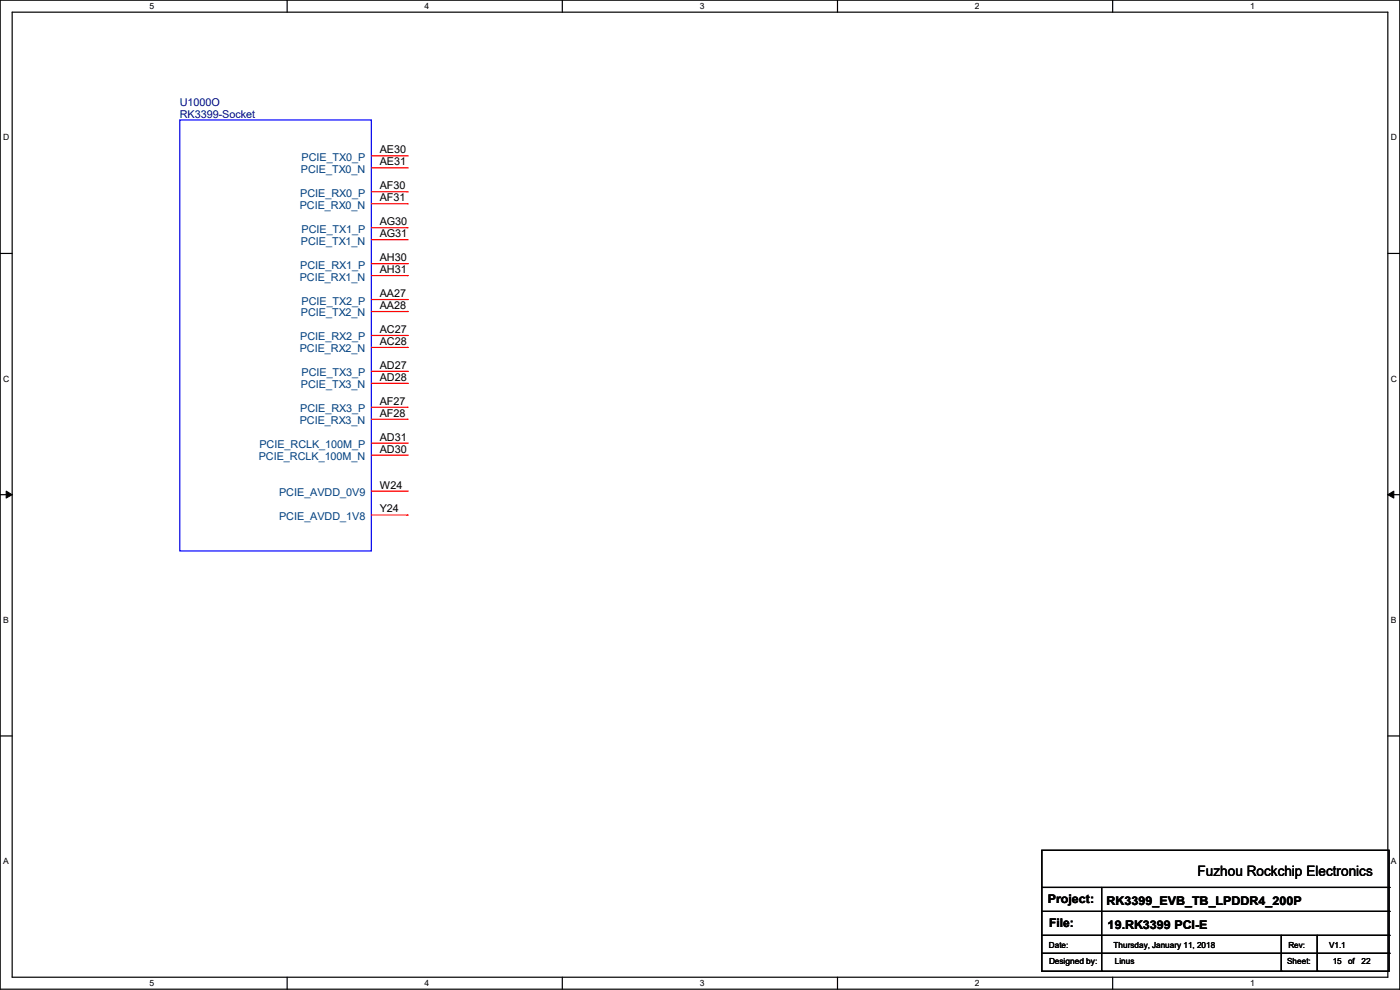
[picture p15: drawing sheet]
<svg xmlns="http://www.w3.org/2000/svg" width="297mm" height="210mm" viewBox="0 0 297 210" stroke-linecap="round" stroke-linejoin="round" font-family="sans-serif">
<defs><g id="words">
<text font-size="3" x="254" y="185.9">Fuzhou Rockchip Electronics</text>
<g font-size="2.5">
<text x="222.3" y="191.6">Project:</text>
<text x="234.7" y="191.9">RK3399_EVB_TB_LPDDR4_200P</text>
<text x="222.5" y="196.7">File:</text>
<text x="235" y="197">19.RK3399 PCI-E</text>
</g>
<g font-size="2.3" fill="#000080">
<text x="38.1" y="22.4">U1000O</text>
<text x="38.1" y="25">RK3399-Socket</text>
</g>
<g font-size="2.3" fill="#004080">
<text x="64" y="34.1">PCIE_TX0_P</text>
<text x="63.7" y="41.7">PCIE_RX0_P</text>
<text x="63.8" y="36.7">PCIE_TX0_N</text>
<text x="63.6" y="44.3">PCIE_RX0_N</text>
<text x="63.8" y="51.9">PCIE_TX1_N</text>
<text x="64" y="49.4">PCIE_TX1_P</text>
<text x="63.6" y="59.5">PCIE_RX1_N</text>
<text x="63.7" y="57">PCIE_RX1_P</text>
<text x="64" y="64.6">PCIE_TX2_P</text>
<text x="63.8" y="67.1">PCIE_TX2_N</text>
<text x="63.6" y="74.8">PCIE_RX2_N</text>
<text x="63.7" y="72.2">PCIE_RX2_P</text>
<text x="63.8" y="82.4">PCIE_TX3_N</text>
<text x="64" y="79.8">PCIE_TX3_P</text>
<text x="63.7" y="87.5">PCIE_RX3_P</text>
<text x="55" y="95.1">PCIE_RCLK_100M_P</text>
<text x="63.6" y="90">PCIE_RX3_N</text>
<text x="54.9" y="97.6">PCIE_RCLK_100M_N</text>
<text x="59.2" y="105.2">PCIE_AVDD_0V9</text>
<text x="59.2" y="110.3">PCIE_AVDD_1V8</text>
</g>
<g font-size="2.3">
<text x="80.6" y="32.5">AE30</text>
<text x="80.6" y="35.1">AE31</text>
<text x="80.6" y="40.1">AF30</text>
<text x="80.6" y="42.7">AF31</text>
<text x="80.6" y="47.8">AG30</text>
<text x="80.6" y="50.3">AG31</text>
<text x="80.6" y="55.4">AH30</text>
<text x="80.6" y="57.9">AH31</text>
<text x="80.6" y="63">AA27</text>
<text x="80.6" y="65.5">AA28</text>
<text x="80.6" y="70.6">AC27</text>
<text x="80.6" y="73.2">AC28</text>
<text x="80.6" y="78.2">AD27</text>
<text x="80.6" y="80.8">AD28</text>
<text x="80.6" y="85.9">AF27</text>
<text x="80.6" y="88.4">AF28</text>
<text x="80.6" y="93.5">AD31</text>
<text x="80.6" y="96">AD30</text>
<text x="80.6" y="103.6">W24</text>
<text x="80.6" y="108.7">Y24</text>
</g>
<g font-size="1.8">
<text x="31.7" y="1.9">5</text>
<text x="90.1" y="1.9">4</text>
<text x="148.5" y="1.9">3</text>
<text x="206.8" y="1.9">2</text>
<text x="265.2" y="1.9">1</text>
<text x=".7" y="29.8">D</text>
<text x="295.1" y="29.8">D</text>
<text x=".7" y="80.9">C</text>
<text x="295.1" y="80.9">C</text>
<text x=".7" y="132.1">B</text>
<text x="295.1" y="132.1">B</text>
<text x=".7" y="183.3">A</text>
<text x="295.1" y="183.3">A</text>
<text x="222.5" y="201">Date:</text>
<text x="236.3" y="201">Thursday, January 11, 2018</text>
<text x="273.3" y="201">Rev:</text>
<text x="282" y="201">V1.1</text>
<text x="31.7" y="209.2">5</text>
<text x="90.1" y="209.2">4</text>
<text x="148.5" y="209.2">3</text>
<text x="206.8" y="209.2">2</text>
<text x="222.5" y="204.6">Designed by:</text>
<text x="236.5" y="204.6">Linus</text>
<text x="265.2" y="209.2">1</text>
<text x="273.1" y="204.6">Sheet:</text>
<text x="282.7" y="204.6">15</text>
<text x="286" y="204.6">of</text>
<text x="288.8" y="204.6">22</text>
</g>
</g></defs>
<path d="M0 0h297v209.8h-297zM2.6 2.6h291.8v204.7h-291.8z" fill="none" stroke="#000" stroke-width=".25"/>
<g fill="#fff">
<path d="M31.7 .3h1v2h-1z"/>
<path d="M31.7 207.6h1v1.9h-1z"/>
</g>
<path d="M60.9 0v2.6M60.9 207.3v2.5" fill="none" stroke="#000" stroke-width=".25"/>
<g fill="#fff">
<path d="M90.1 .3h1v2h-1z"/>
<path d="M90.1 207.6h1v1.9h-1z"/>
</g>
<path d="M119.3 0v2.6M119.3 207.3v2.5" fill="none" stroke="#000" stroke-width=".25"/>
<g fill="#fff">
<path d="M148.5 .3h.9v2h-.9z"/>
<path d="M148.5 207.6h.9v1.9h-.9z"/>
</g>
<path d="M177.7 0v2.6M177.7 207.3v2.5" fill="none" stroke="#000" stroke-width=".25"/>
<g fill="#fff">
<path d="M206.8 .3h1v2h-1z"/>
<path d="M206.8 207.6h1v1.9h-1z"/>
</g>
<path d="M236.1 0v2.6M236.1 207.3v2.5" fill="none" stroke="#000" stroke-width=".25"/>
<g fill="#fff">
<path d="M265.2 .3h1v2h-1z"/>
<path d="M265.2 207.6h1v1.9h-1z"/>
<path d="M.7 28.2h1.2v1.9h-1.2z"/>
<path d="M295.1 28.2h1.2v1.9h-1.2z"/>
<path d="M.7 79.3h1.2v2h-1.2z"/>
<path d="M295.1 79.3h1.2v2h-1.2z"/>
</g>
<path d="M0 53.8h2.6M294.4 53.8h2.6" fill="none" stroke="#000" stroke-width=".25"/>
<g fill="#fff">
<path d="M.7 130.5h1.2v2h-1.2z"/>
<path d="M295.1 130.5h1.1v2h-1.1z"/>
</g>
<path d="M0 104.9h2.6M294.4 104.9h2.6" fill="none" stroke="#000" stroke-width=".25"/>
<path d="M1.3 104.2l1.3 .7-1.3 .8zM294.4 104.9l1.3-.7v1.5z" fill="#000" stroke="#000" stroke-width=".21"/>
<g fill="#fff">
<path d="M.7 181.7h1.2v2h-1.2z"/>
<path d="M295.1 181.7h1.1v2h-1.1z"/>
</g>
<g fill="none" stroke="#000" stroke-width=".25">
<path d="M0 156.1h2.6M294.4 156.1h2.6M221 180.4h73.7v25.6h-73.7zM221 188.3h73.7M221 193.3h73.7M221 198.4h73.7M233.7 188.3v17.7M271.8 198.4v7.6M279.4 198.4v7.6M294.7 188.3h.1M294.7 193.3h.1M294.7 198.4h.1"/>
<path d="M221 202.2h73.7M233.7 206h.1M271.8 206h.1M279.4 206h.1M294.7 202.2h.1"/>
</g>
<path d="M38.1 25.4h40.7v91.5h-40.7z" fill="none" stroke="#00f" stroke-width=".25"/>
<g fill="none" stroke="#f00" stroke-width=".25">
<path d="M78.8 33.1h7.6M78.8 35.6h7.6M86.4 33.1h.1M86.4 35.6h.1M78.8 40.7h7.6M78.8 43.2h7.6M78.8 48.3h7.6M78.8 50.8h7.6M78.8 55.9h7.6M78.8 58.5h7.6M86.4 40.7h.1M86.4 43.2h.1"/>
<path d="M86.4 48.3h.1M86.4 50.8h.1M86.4 55.9h.1M86.4 58.5h.1M78.8 63.5h7.6M78.8 66.1h7.6M78.8 71.2h7.6M78.8 73.7h7.6M78.8 78.8h7.6M86.4 63.5h.1M86.4 66.1h.1M86.4 71.2h.1"/>
<path d="M86.4 73.7h.1M86.4 78.8h.1M78.8 81.3h7.6M78.8 86.4h7.6M78.8 88.9h7.6M78.8 96.6h7.6M78.8 94h7.6M86.4 81.3h.1M86.4 86.4h.1M86.4 88.9h.1M86.4 96.6h.1M86.4 94h.1"/>
<path d="M78.8 109.3h7.6M78.8 104.2h7.6M86.4 109.3h.1M86.4 104.2h.1"/>
</g>
<use href="#words"/>
</svg>
